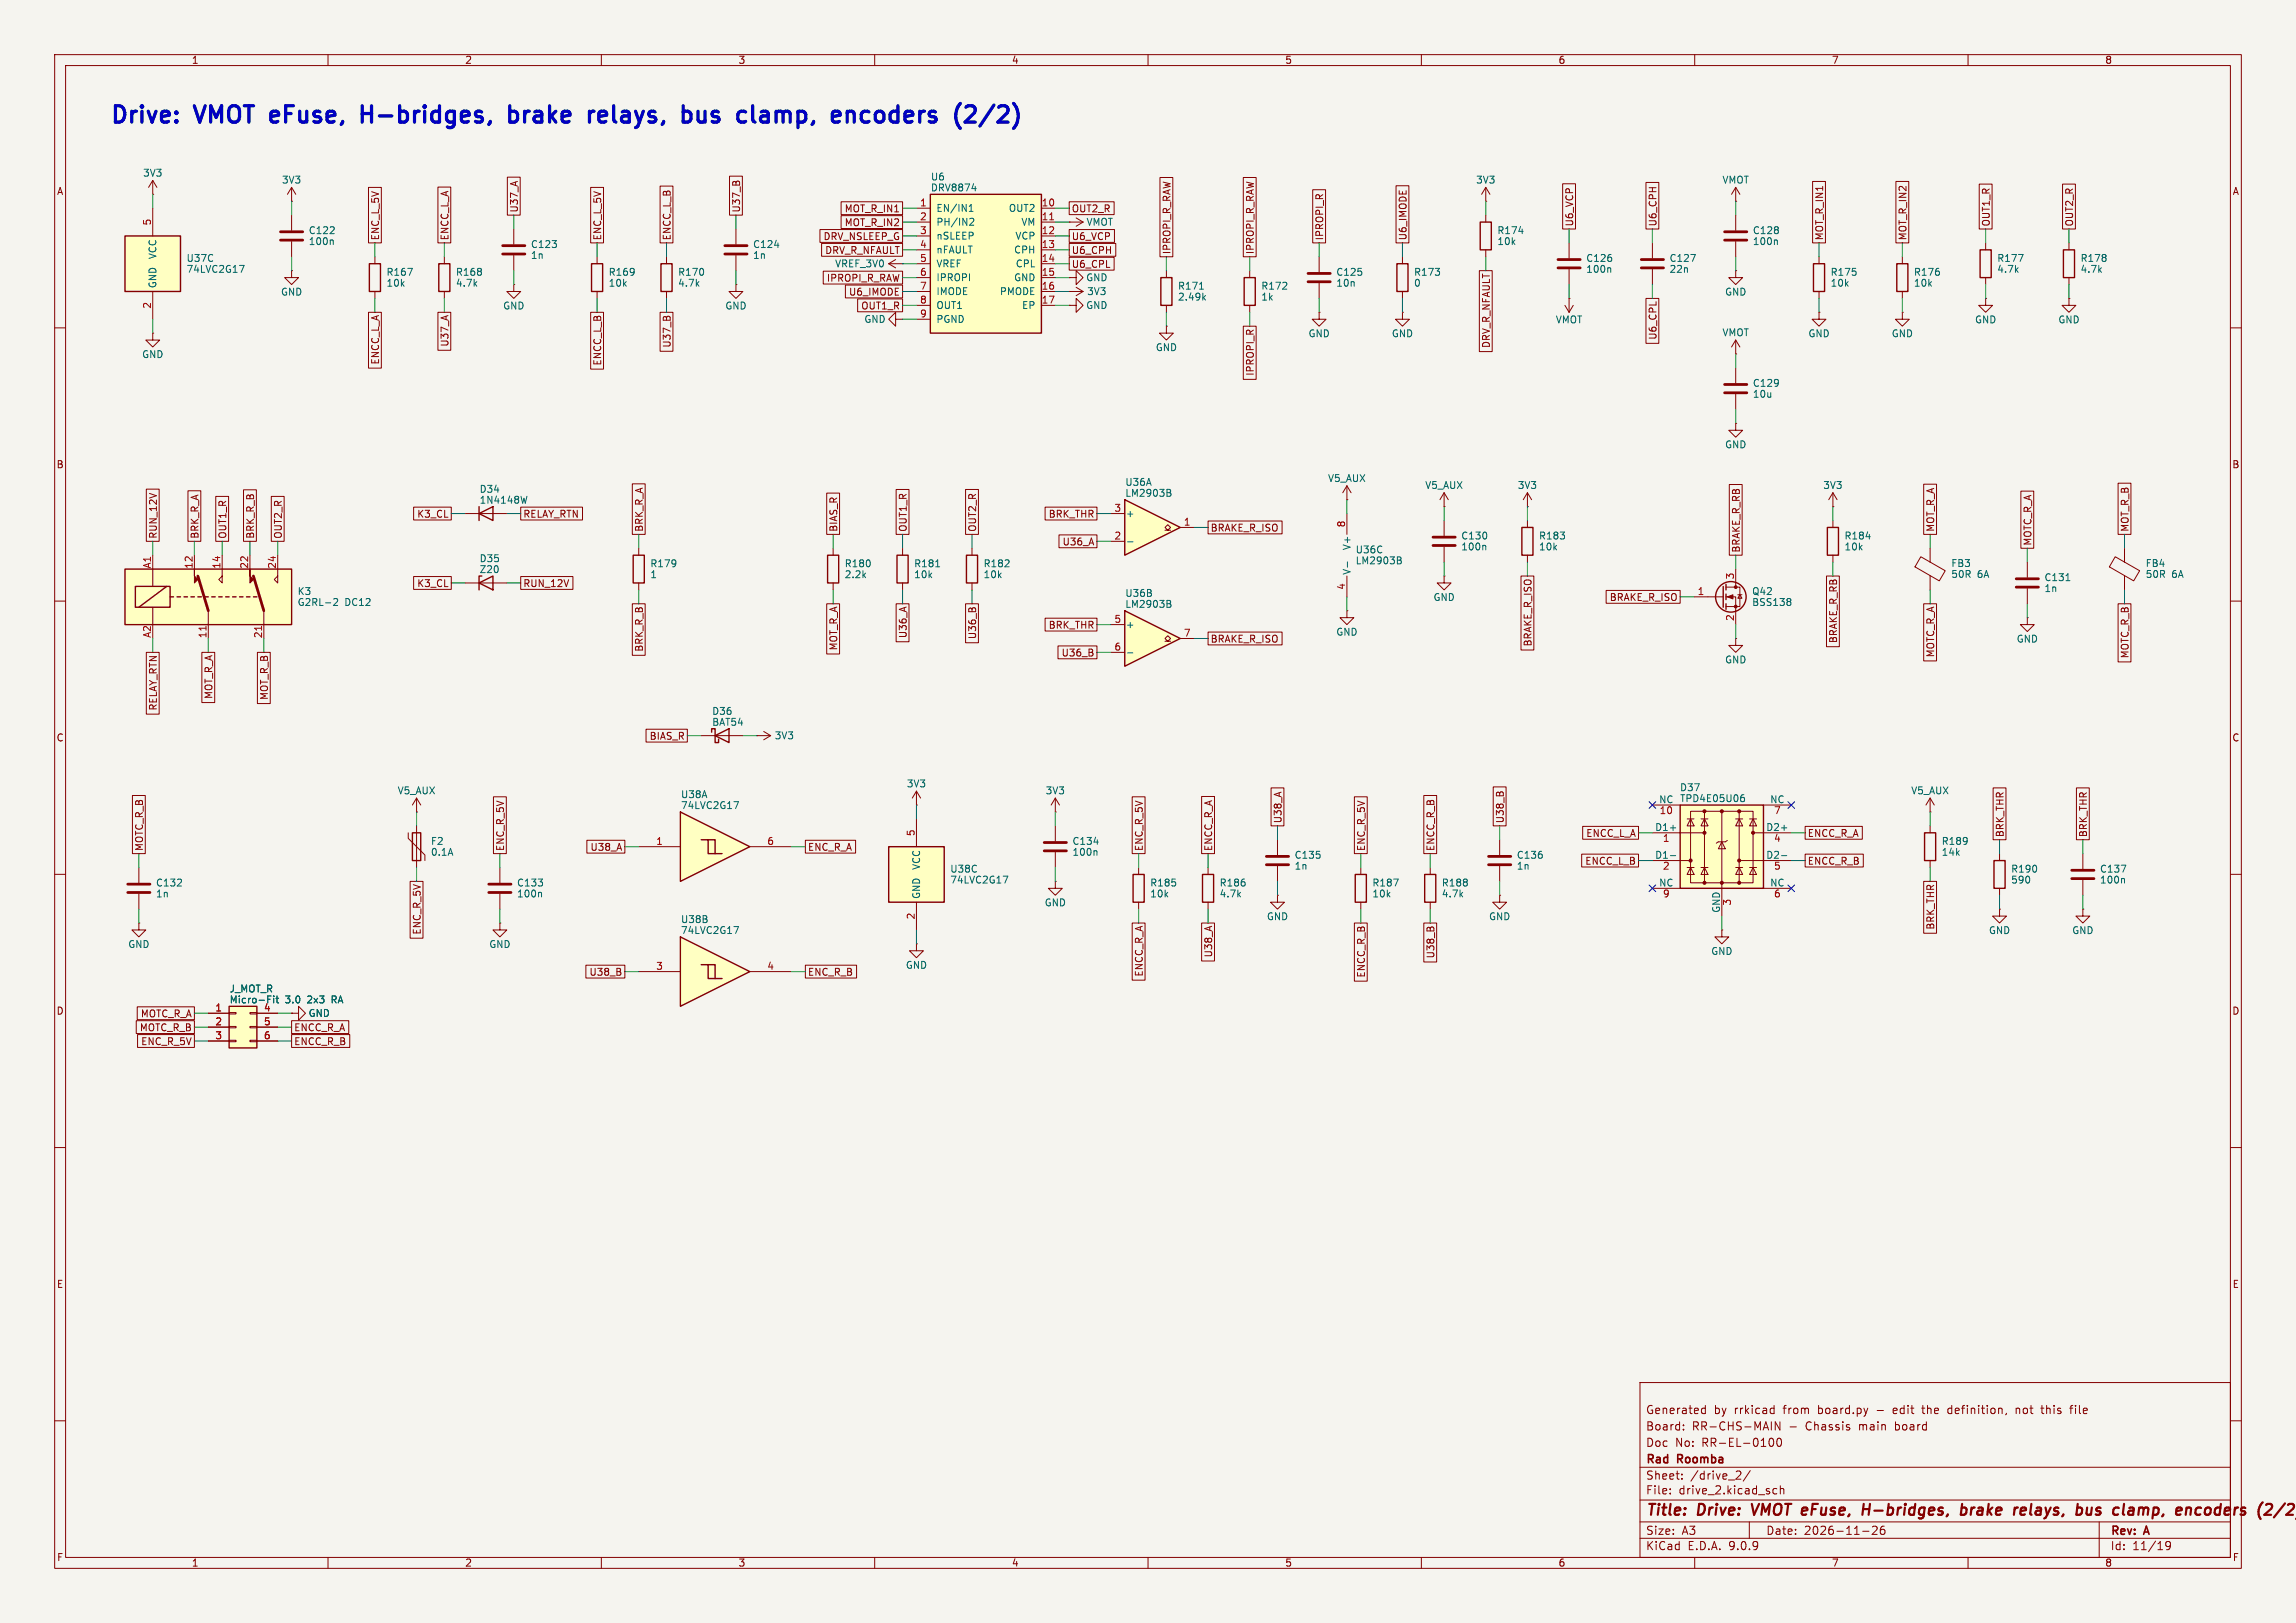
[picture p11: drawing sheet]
<svg xmlns="http://www.w3.org/2000/svg" width="420mm" height="297mm" viewBox="0 0 420 297" stroke-linecap="round" stroke-linejoin="round" font-family="sans-serif">
<defs><g id="words">
<g font-size="4.2" fill="#0000c2">
<text x="20" y="22.8">Drive:</text>
<text x="36.1" y="22.8">VMOT eFuse,</text>
<text x="68.7" y="22.8">H-bridges,</text>
<text x="96.9" y="22.8">brake</text>
<text x="112.7" y="22.8">relays,</text>
<text x="131.1" y="22.8">bus</text>
<text x="142.4" y="22.8">clamp,</text>
<text x="160.9" y="22.8">encoders</text>
<text x="184.5" y="22.8">(2/2)</text>
</g>
<g font-size="2.8" fill="#840000">
<text x="301" y="277.9">Title:</text>
<text x="310.6" y="277.9">Drive:</text>
<text x="321.4" y="277.9">VMOT eFuse,</text>
<text x="343.1" y="277.9">H-bridges,</text>
<text x="361.9" y="277.9">brake</text>
<text x="372.5" y="277.9">relays,</text>
<text x="384.7" y="277.9">bus</text>
<text x="392.2" y="277.9">clamp,</text>
<text x="404.6" y="277.9">encoders</text>
</g>
<g font-size="2.1" fill="#840000">
<text x="301" y="262">Board:</text>
<text x="301" y="259">Generated</text>
<text x="309.5" y="262">RR-CHS-MAIN</text>
<text x="313.5" y="259">by</text>
<text x="317.3" y="259">rrkicad</text>
<text x="326.4" y="259">from</text>
<text x="327.3" y="262">-</text>
<text x="330.5" y="262">Chassis</text>
<text x="332.8" y="259">board.py</text>
<text x="340.3" y="262">main</text>
<text x="346.9" y="259">edit</text>
<text x="347.1" y="262">board</text>
<text x="352.4" y="259">the</text>
<text x="357.2" y="259">definition,</text>
<text x="369.8" y="259">not</text>
<text x="374.6" y="259">this</text>
<text x="380.1" y="259">file</text>
<text x="301" y="268.2">Rad</text>
<text x="301" y="265">Doc</text>
<text x="306.4" y="265">No:</text>
<text x="306.9" y="268.2">Roomba</text>
<text x="311.4" y="265">RR-EL-0100</text>
<text x="301" y="273.7">File:</text>
<text x="301" y="271">Sheet:</text>
<text x="307.1" y="273.7">drive_2.kicad_sch</text>
<text x="309.2" y="271">/drive_2/</text>
<text x="301" y="281.1">Size:</text>
<text x="307.6" y="281.1">A3</text>
<text x="323" y="281.1">Date:</text>
<text x="330" y="281.1">2026-11-26</text>
<text x="386" y="281.3">Rev:</text>
<text x="392.4" y="281.3">A</text>
<text x="301" y="283.9">KiCad</text>
<text x="308.7" y="283.9">E.D.A.</text>
<text x="316.3" y="283.9">9.0.9</text>
<text x="386" y="283.9">Id:</text>
<text x="390.1" y="283.9">11/19</text>
</g>
<g font-size="1.8" fill="#840000">
<text x="35" y="11.9">1</text>
<text x="85" y="11.9">2</text>
<text x="135" y="11.9">3</text>
<text x="185" y="11.9">4</text>
<text x="235" y="11.9">5</text>
<text x="285" y="11.9">6</text>
<text x="335" y="11.9">7</text>
<text x="385" y="11.9">8</text>
<text x="10.3" y="35.9">A</text>
<text x="408.3" y="35.9">A</text>
<text x="94.9" y="39" transform="rotate(-90 94.9 39)">U37_A</text>
<text x="135.6" y="39" transform="rotate(-90 135.6 39)">U37_B</text>
<text x="154.4" y="41.6">MOT_R_IN2</text>
<text x="154.4" y="39.1">MOT_R_IN1</text>
<text x="196" y="39.1">OUT2_R</text>
<text x="288" y="41.5" transform="rotate(-90 288 41.5)">U6_VCP</text>
<text x="303.2" y="41.5" transform="rotate(-90 303.2 41.5)">U6_CPH</text>
<text x="364.2" y="41.5" transform="rotate(-90 364.2 41.5)">OUT1_R</text>
<text x="379.4" y="41.5" transform="rotate(-90 379.4 41.5)">OUT2_R</text>
<text x="69.5" y="44.1" transform="rotate(-90 69.5 44.1)">ENC_L_5V</text>
<text x="82.2" y="44.1" transform="rotate(-90 82.2 44.1)">ENCC_L_A</text>
<text x="110.2" y="44.1" transform="rotate(-90 110.2 44.1)">ENC_L_5V</text>
<text x="122.9" y="44.1" transform="rotate(-90 122.9 44.1)">ENCC_L_B</text>
<text x="150.5" y="44.1">DRV_NSLEEP_G</text>
<text x="150.8" y="46.7">DRV_R_NFAULT</text>
<text x="196" y="44.1">U6_VCP</text>
<text x="196" y="46.7">U6_CPH</text>
<text x="214.3" y="46.6" transform="rotate(-90 214.3 46.6)">IPROPI_R_RAW</text>
<text x="229.6" y="46.6" transform="rotate(-90 229.6 46.6)">IPROPI_R_RAW</text>
<text x="242.3" y="44.1" transform="rotate(-90 242.3 44.1)">IPROPI_R</text>
<text x="257.5" y="44.1" transform="rotate(-90 257.5 44.1)">U6_IMODE</text>
<text x="333.7" y="44.1" transform="rotate(-90 333.7 44.1)">MOT_R_IN1</text>
<text x="348.9" y="44.1" transform="rotate(-90 348.9 44.1)">MOT_R_IN2</text>
<text x="151.2" y="51.8">IPROPI_R_RAW</text>
<text x="196" y="49.2">U6_CPL</text>
<text x="155.2" y="54.3">U6_IMODE</text>
<text x="157.4" y="56.8">OUT1_R</text>
<text x="82.2" y="63.5" transform="rotate(-90 82.2 63.5)">U37_A</text>
<text x="122.9" y="63.7" transform="rotate(-90 122.9 63.7)">U37_B</text>
<text x="272.7" y="63.8" transform="rotate(-90 272.7 63.8)">DRV_R_NFAULT</text>
<text x="303.2" y="62.3" transform="rotate(-90 303.2 62.3)">U6_CPL</text>
<text x="69.5" y="66.8" transform="rotate(-90 69.5 66.8)">ENCC_L_A</text>
<text x="110.2" y="67" transform="rotate(-90 110.2 67)">ENCC_L_B</text>
<text x="229.6" y="68.9" transform="rotate(-90 229.6 68.9)">IPROPI_R</text>
<text x="10.3" y="85.9">B</text>
<text x="408.2" y="85.9">B</text>
<text x="76.2" y="94.9">K3_CL</text>
<text x="95.6" y="94.9">RELAY_RTN</text>
<text x="191.7" y="94.9">BRK_THR</text>
<text x="28.9" y="98.7" transform="rotate(-90 28.9 98.7)">RUN_12V</text>
<text x="36.5" y="98.7" transform="rotate(-90 36.5 98.7)">BRK_R_A</text>
<text x="41.6" y="98.7" transform="rotate(-90 41.6 98.7)">OUT1_R</text>
<text x="46.7" y="98.7" transform="rotate(-90 46.7 98.7)">BRK_R_B</text>
<text x="51.8" y="98.7" transform="rotate(-90 51.8 98.7)">OUT2_R</text>
<text x="117.8" y="97.4" transform="rotate(-90 117.8 97.4)">BRK_R_A</text>
<text x="153.4" y="97.4" transform="rotate(-90 153.4 97.4)">BIAS_R</text>
<text x="166.1" y="97.4" transform="rotate(-90 166.1 97.4)">OUT1_R</text>
<text x="178.8" y="97.4" transform="rotate(-90 178.8 97.4)">OUT2_R</text>
<text x="194.3" y="100">U36_A</text>
<text x="221.4" y="97.5">BRAKE_R_ISO</text>
<text x="318.5" y="101.2" transform="rotate(-90 318.5 101.2)">BRAKE_R_RB</text>
<text x="354" y="97.4" transform="rotate(-90 354 97.4)">MOT_R_A</text>
<text x="371.8" y="99.9" transform="rotate(-90 371.8 99.9)">MOTC_R_A</text>
<text x="389.6" y="97.4" transform="rotate(-90 389.6 97.4)">MOT_R_B</text>
<text x="76.2" y="107.6">K3_CL</text>
<text x="95.6" y="107.6">RUN_12V</text>
<text x="294.4" y="110.2">BRAKE_R_ISO</text>
<text x="117.8" y="119.4" transform="rotate(-90 117.8 119.4)">BRK_R_B</text>
<text x="153.4" y="119.1" transform="rotate(-90 153.4 119.1)">MOT_R_A</text>
<text x="166.1" y="116.9" transform="rotate(-90 166.1 116.9)">U36_A</text>
<text x="178.8" y="117.1" transform="rotate(-90 178.8 117.1)">U36_B</text>
<text x="191.7" y="115.3">BRK_THR</text>
<text x="221.4" y="117.8">BRAKE_R_ISO</text>
<text x="280.4" y="118.4" transform="rotate(-90 280.4 118.4)">BRAKE_R_ISO</text>
<text x="336.2" y="117.8" transform="rotate(-90 336.2 117.8)">BRAKE_R_RB</text>
<text x="194.1" y="120.3">U36_B</text>
<text x="354" y="120.4" transform="rotate(-90 354 120.4)">MOTC_R_A</text>
<text x="389.6" y="120.6" transform="rotate(-90 389.6 120.6)">MOTC_R_B</text>
<text x="28.9" y="130.1" transform="rotate(-90 28.9 130.1)">RELAY_RTN</text>
<text x="39.1" y="128" transform="rotate(-90 39.1 128)">MOT_R_A</text>
<text x="49.2" y="128.2" transform="rotate(-90 49.2 128.2)">MOT_R_B</text>
<text x="10.3" y="135.9">C</text>
<text x="118.7" y="135.6">BIAS_R</text>
<text x="408.2" y="135.9">C</text>
<text x="26.4" y="155.8" transform="rotate(-90 26.4 155.8)">MOTC_R_B</text>
<text x="92.4" y="155.8" transform="rotate(-90 92.4 155.8)">ENC_R_5V</text>
<text x="107.9" y="155.9">U38_A</text>
<text x="147.7" y="155.9">ENC_R_A</text>
<text x="209.2" y="155.8" transform="rotate(-90 209.2 155.8)">ENC_R_5V</text>
<text x="221.9" y="155.8" transform="rotate(-90 221.9 155.8)">ENCC_R_A</text>
<text x="234.6" y="150.7" transform="rotate(-90 234.6 150.7)">U38_A</text>
<text x="249.9" y="155.8" transform="rotate(-90 249.9 155.8)">ENC_R_5V</text>
<text x="262.6" y="155.8" transform="rotate(-90 262.6 155.8)">ENCC_R_B</text>
<text x="275.3" y="150.7" transform="rotate(-90 275.3 150.7)">U38_B</text>
<text x="290.1" y="153.4">ENCC_L_A</text>
<text x="330.6" y="153.4">ENCC_R_A</text>
<text x="366.7" y="153.3" transform="rotate(-90 366.7 153.3)">BRK_THR</text>
<text x="382" y="153.3" transform="rotate(-90 382 153.3)">BRK_THR</text>
<text x="289.9" y="158.4">ENCC_L_B</text>
<text x="330.6" y="158.4">ENCC_R_B</text>
<text x="77.2" y="171.1" transform="rotate(-90 77.2 171.1)">ENC_R_5V</text>
<text x="354" y="170.2" transform="rotate(-90 354 170.2)">BRK_THR</text>
<text x="107.7" y="178.8">U38_B</text>
<text x="147.7" y="178.8">ENC_R_B</text>
<text x="209.2" y="178.8" transform="rotate(-90 209.2 178.8)">ENCC_R_A</text>
<text x="221.9" y="175.3" transform="rotate(-90 221.9 175.3)">U38_A</text>
<text x="249.9" y="179" transform="rotate(-90 249.9 179)">ENCC_R_B</text>
<text x="262.6" y="175.5" transform="rotate(-90 262.6 175.5)">U38_B</text>
<text x="10.3" y="185.9">D</text>
<text x="408.2" y="185.9">D</text>
<text x="25.5" y="188.9">MOTC_R_B</text>
<text x="25.7" y="186.4">MOTC_R_A</text>
<text x="25.7" y="191.5">ENC_R_5V</text>
<text x="53.7" y="188.9">ENCC_R_A</text>
<text x="53.7" y="191.5">ENCC_R_B</text>
<text x="10.3" y="235.9">E</text>
<text x="408.3" y="235.9">E</text>
<text x="10.3" y="285.9">F</text>
<text x="35" y="286.9">1</text>
<text x="85" y="286.9">2</text>
<text x="135" y="286.9">3</text>
<text x="185" y="286.9">4</text>
<text x="235" y="286.9">5</text>
<text x="285" y="286.9">6</text>
<text x="335" y="286.9">7</text>
<text x="385" y="286.9">8</text>
<text x="408.3" y="285.9">F</text>
</g>
<g font-size="1.8" fill="#006464">
<text x="26.1" y="32.5">3V3</text>
<text x="51.5" y="33.8">3V3</text>
<text x="170.2" y="33.2">U6</text>
<text x="170.2" y="35.2">DRV8874</text>
<text x="269.9" y="33.8">3V3</text>
<text x="315" y="33.8">VMOT</text>
<text x="171.2" y="39">EN/IN1</text>
<text x="171.2" y="41.5">PH/IN2</text>
<text x="184.4" y="39">OUT2</text>
<text x="186.7" y="41.5">VM</text>
<text x="198.7" y="41.5">VMOT</text>
<text x="28.8" y="47.5" transform="rotate(-90 28.8 47.5)">VCC</text>
<text x="56.4" y="43">C122</text>
<text x="56.4" y="45">100n</text>
<text x="97" y="45.6">C123</text>
<text x="97" y="47.6">1n</text>
<text x="137.7" y="45.6">C124</text>
<text x="137.7" y="47.6">1n</text>
<text x="171.2" y="44">nSLEEP</text>
<text x="171.2" y="46.6">nFAULT</text>
<text x="185.4" y="46.6">CPH</text>
<text x="185.7" y="44">VCP</text>
<text x="273.8" y="43">R174</text>
<text x="273.8" y="45">10k</text>
<text x="320.5" y="43">C128</text>
<text x="320.5" y="45">100n</text>
<text x="28.8" y="52.8" transform="rotate(-90 28.8 52.8)">GND</text>
<text x="34" y="48.1">U37C</text>
<text x="34" y="50.1">74LVC2G17</text>
<text x="70.6" y="50.7">R167</text>
<text x="70.6" y="52.7">10k</text>
<text x="83.3" y="50.7">R168</text>
<text x="83.3" y="52.7">4.7k</text>
<text x="111.2" y="50.7">R169</text>
<text x="111.2" y="52.7">10k</text>
<text x="123.9" y="50.7">R170</text>
<text x="123.9" y="52.7">4.7k</text>
<text x="152.7" y="49.1">VREF_3V0</text>
<text x="171.2" y="49.1">VREF</text>
<text x="171.2" y="51.7">IPROPI</text>
<text x="185.4" y="51.7">GND</text>
<text x="185.7" y="49.1">CPL</text>
<text x="198.6" y="51.7">GND</text>
<text x="215.4" y="53.2">R171</text>
<text x="230.6" y="53.2">R172</text>
<text x="244.3" y="50.7">C125</text>
<text x="244.3" y="52.7">10n</text>
<text x="258.6" y="50.7">R173</text>
<text x="258.6" y="52.7">0</text>
<text x="290.1" y="48.1">C126</text>
<text x="290.1" y="50.1">100n</text>
<text x="305.3" y="48.1">C127</text>
<text x="305.3" y="50.1">22n</text>
<text x="334.8" y="50.7">R175</text>
<text x="334.8" y="52.7">10k</text>
<text x="350" y="50.7">R176</text>
<text x="350" y="52.7">10k</text>
<text x="365.2" y="48.1">R177</text>
<text x="365.2" y="50.1">4.7k</text>
<text x="380.5" y="48.1">R178</text>
<text x="380.5" y="50.1">4.7k</text>
<text x="51.3" y="54.3">GND</text>
<text x="91.9" y="56.8">GND</text>
<text x="132.6" y="56.8">GND</text>
<text x="158" y="59.3">GND</text>
<text x="171.2" y="54.2">IMODE</text>
<text x="171.2" y="56.7">OUT1</text>
<text x="171.2" y="59.3">PGND</text>
<text x="182.8" y="54.2">PMODE</text>
<text x="186.9" y="56.7">EP</text>
<text x="198.6" y="56.7">GND</text>
<text x="198.8" y="54.2">3V3</text>
<text x="215.4" y="55.2">2.49k</text>
<text x="230.6" y="55.2">1k</text>
<text x="284.5" y="59.4">VMOT</text>
<text x="315.5" y="54.3">GND</text>
<text x="361.2" y="59.4">GND</text>
<text x="376.4" y="59.4">GND</text>
<text x="25.9" y="65.7">GND</text>
<text x="211.3" y="64.5">GND</text>
<text x="239.3" y="61.9">GND</text>
<text x="254.5" y="61.9">GND</text>
<text x="315" y="61.7">VMOT</text>
<text x="330.7" y="61.9">GND</text>
<text x="345.9" y="61.9">GND</text>
<text x="320.5" y="71">C129</text>
<text x="320.5" y="73">10u</text>
<text x="315.5" y="82.2">GND</text>
<text x="205.7" y="89.1">U36A</text>
<text x="242.8" y="88.4">V5_AUX</text>
<text x="260.6" y="89.7">V5_AUX</text>
<text x="277.5" y="89.7">3V3</text>
<text x="333.4" y="89.7">3V3</text>
<text x="87.6" y="90.4">D34</text>
<text x="87.6" y="92.4">1N4148W</text>
<text x="205.7" y="91.1">LM2903B</text>
<text x="205.9" y="94.8">+</text>
<text x="247.2" y="100.8" transform="rotate(-90 247.2 100.8)">V+</text>
<text x="247.9" y="101.5">U36C</text>
<text x="267.2" y="98.9">C130</text>
<text x="267.2" y="100.9">100n</text>
<text x="281.4" y="98.9">R183</text>
<text x="281.4" y="100.9">10k</text>
<text x="337.3" y="98.9">R184</text>
<text x="337.3" y="100.9">10k</text>
<text x="87.6" y="105.1">Z20</text>
<text x="87.6" y="103.1">D35</text>
<text x="118.9" y="104">R179</text>
<text x="118.9" y="106">1</text>
<text x="154.4" y="104">R180</text>
<text x="154.4" y="106">2.2k</text>
<text x="167.1" y="104">R181</text>
<text x="167.1" y="106">10k</text>
<text x="179.8" y="104">R182</text>
<text x="179.8" y="106">10k</text>
<text x="247.2" y="105.3" transform="rotate(-90 247.2 105.3)">V-</text>
<text x="247.9" y="103.5">LM2903B</text>
<text x="356.8" y="104">FB3</text>
<text x="356.8" y="106">50R</text>
<text x="361.7" y="106">6A</text>
<text x="373.9" y="106.5">C131</text>
<text x="392.4" y="104">FB4</text>
<text x="392.4" y="106">50R</text>
<text x="397.3" y="106">6A</text>
<text x="54.3" y="109.1">K3</text>
<text x="54.3" y="111.1">G2RL-2</text>
<text x="63.1" y="111.1">DC12</text>
<text x="205.7" y="109.4">U36B</text>
<text x="205.7" y="111.4">LM2903B</text>
<text x="262.1" y="110.2">GND</text>
<text x="320.4" y="109.1">Q42</text>
<text x="320.4" y="111.1">BSS138</text>
<text x="373.9" y="108.5">1n</text>
<text x="205.9" y="115.2">+</text>
<text x="244.3" y="116.5">GND</text>
<text x="368.8" y="117.8">GND</text>
<text x="315.5" y="121.6">GND</text>
<text x="130.2" y="131">D36</text>
<text x="130.2" y="133">BAT54</text>
<text x="141.6" y="135.5">3V3</text>
<text x="72.7" y="145.6">V5_AUX</text>
<text x="124.5" y="146.3">U38A</text>
<text x="124.5" y="148.3">74LVC2G17</text>
<text x="165.8" y="144.3">3V3</text>
<text x="191.2" y="145.6">3V3</text>
<text x="303.4" y="147.1">NC</text>
<text x="307.2" y="145">D37</text>
<text x="307.2" y="147">TPD4E05U06</text>
<text x="323.7" y="147.1">NC</text>
<text x="349.5" y="145.6">V5_AUX</text>
<text x="78.7" y="154.8">F2</text>
<text x="196.1" y="154.8">C134</text>
<text x="302.7" y="152.1">D1+</text>
<text x="323" y="152.1">D2+</text>
<text x="355.1" y="154.8">R189</text>
<text x="78.7" y="156.8">0.1A</text>
<text x="168.5" y="159.3" transform="rotate(-90 168.5 159.3)">VCC</text>
<text x="173.7" y="159.9">U38C</text>
<text x="173.7" y="161.9">74LVC2G17</text>
<text x="196.1" y="156.8">100n</text>
<text x="236.7" y="157.3">C135</text>
<text x="236.7" y="159.3">1n</text>
<text x="277.4" y="157.3">C136</text>
<text x="277.4" y="159.3">1n</text>
<text x="302.7" y="157.2">D1-</text>
<text x="323" y="157.2">D2-</text>
<text x="355.1" y="156.8">14k</text>
<text x="367.8" y="159.9">R190</text>
<text x="367.8" y="161.9">590</text>
<text x="384" y="159.9">C137</text>
<text x="384" y="161.9">100n</text>
<text x="28.4" y="162.4">C132</text>
<text x="28.4" y="164.4">1n</text>
<text x="94.5" y="162.4">C133</text>
<text x="94.5" y="164.4">100n</text>
<text x="168.5" y="164.6" transform="rotate(-90 168.5 164.6)">GND</text>
<text x="191" y="166.1">GND</text>
<text x="210.3" y="162.4">R185</text>
<text x="210.3" y="164.4">10k</text>
<text x="223" y="162.4">R186</text>
<text x="223" y="164.4">4.7k</text>
<text x="250.9" y="162.4">R187</text>
<text x="250.9" y="164.4">10k</text>
<text x="263.6" y="162.4">R188</text>
<text x="263.6" y="164.4">4.7k</text>
<text x="303.4" y="162.3">NC</text>
<text x="314.7" y="167.1" transform="rotate(-90 314.7 167.1)">GND</text>
<text x="323.7" y="162.3">NC</text>
<text x="23.4" y="173.7">GND</text>
<text x="89.4" y="173.7">GND</text>
<text x="124.5" y="169.1">U38B</text>
<text x="124.5" y="171.1">74LVC2G17</text>
<text x="231.6" y="168.6">GND</text>
<text x="272.3" y="168.6">GND</text>
<text x="363.7" y="171.1">GND</text>
<text x="379" y="171.1">GND</text>
<text x="165.6" y="177.5">GND</text>
<text x="312.9" y="174.9">GND</text>
<text x="41.9" y="181.8">J_MOT_R</text>
<text x="41.9" y="183.8">Micro-Fit</text>
<text x="52.2" y="183.8">3.0</text>
<text x="56.4" y="183.8">2x3</text>
<text x="61" y="183.8">RA</text>
<text x="56.4" y="186.3">GND</text>
</g>
<g font-size="1.8" fill="#a90000">
<text x="27.7" y="41.3" transform="rotate(-90 27.7 41.3)">5</text>
<text x="168.2" y="37.8">1</text>
<text x="168.2" y="40.4">2</text>
<text x="190.5" y="37.8">10</text>
<text x="190.5" y="40.4">11</text>
<text x="168.2" y="42.9">3</text>
<text x="168.2" y="45.5">4</text>
<text x="190.5" y="42.9">12</text>
<text x="190.5" y="45.5">13</text>
<text x="168.2" y="48">5</text>
<text x="168.2" y="50.5">6</text>
<text x="168.2" y="53.1">7</text>
<text x="190.5" y="48">14</text>
<text x="190.5" y="50.5">15</text>
<text x="190.5" y="53.1">16</text>
<text x="27.7" y="56.6" transform="rotate(-90 27.7 56.6)">2</text>
<text x="168.2" y="55.6">8</text>
<text x="168.2" y="58.2">9</text>
<text x="190.5" y="55.6">17</text>
<text x="203.8" y="93.7">3</text>
<text x="203.8" y="98.8">2</text>
<text x="216.5" y="96.3">1</text>
<text x="246.1" y="96.6" transform="rotate(-90 246.1 96.6)">8</text>
<text x="27.7" y="104.1" transform="rotate(-90 27.7 104.1)">A1</text>
<text x="35.3" y="104.2" transform="rotate(-90 35.3 104.2)">12</text>
<text x="40.4" y="104.2" transform="rotate(-90 40.4 104.2)">14</text>
<text x="45.5" y="104.2" transform="rotate(-90 45.5 104.2)">22</text>
<text x="50.5" y="104.2" transform="rotate(-90 50.5 104.2)">24</text>
<text x="317.2" y="106.1" transform="rotate(-90 317.2 106.1)">3</text>
<text x="246.1" y="108" transform="rotate(-90 246.1 108)">4</text>
<text x="310.4" y="109">1</text>
<text x="317.2" y="113.7" transform="rotate(-90 317.2 113.7)">2</text>
<text x="27.7" y="116.8" transform="rotate(-90 27.7 116.8)">A2</text>
<text x="37.8" y="116.9" transform="rotate(-90 37.8 116.9)">11</text>
<text x="48" y="116.9" transform="rotate(-90 48 116.9)">21</text>
<text x="203.8" y="114">5</text>
<text x="203.8" y="119.1">6</text>
<text x="216.5" y="116.6">7</text>
<text x="303.5" y="149.3">10</text>
<text x="324.4" y="149.3">7</text>
<text x="119.9" y="154.7">1</text>
<text x="140.3" y="154.7">6</text>
<text x="167.4" y="153.1" transform="rotate(-90 167.4 153.1)">5</text>
<text x="304.1" y="154.4">1</text>
<text x="324.4" y="154.4">4</text>
<text x="304.1" y="159.5">2</text>
<text x="324.4" y="159.5">5</text>
<text x="304.1" y="164.5">9</text>
<text x="316.9" y="165.8" transform="rotate(-90 316.9 165.8)">3</text>
<text x="324.4" y="164.5">6</text>
<text x="167.4" y="168.3" transform="rotate(-90 167.4 168.3)">2</text>
<text x="119.9" y="177.5">3</text>
<text x="140.3" y="177.5">4</text>
<text x="39.3" y="185.2">1</text>
<text x="48.2" y="185.2">4</text>
<text x="39.3" y="187.7">2</text>
<text x="39.3" y="190.2">3</text>
<text x="48.2" y="187.7">5</text>
<text x="48.2" y="190.2">6</text>
</g>
</g></defs>
<path d="M0 0h420v297h-420z" fill="#f5f4ef" stroke="#f5f4ef" stroke-width=".18"/>
<g fill="none" stroke="#840000" stroke-width=".18">
<path d="M10 10h400v277h-400zM12 12h396v273h-396zM60 10v2M110 10v2M160 10v2M210 10v2M260 10v2M310 10v2M360 10v2M27.9 35.6h.1M27.9 33l-.7 1.3M27.9 33l.8 1.3"/>
<path d="M27.9 33v2.6M53.3 39.4v2.8M53.3 49.5v1.3h1.3l-1.3 1.3-1.2-1.3h1.2M53.3 49.5h.1M53.3 44.2v2.8M317.5 49.5v1.3h1.3l-1.3 1.3-1.3-1.3h1.3M317.5 49.5h.1M10 60h2M27.9 61v1.2h1.3l-1.3 1.3-1.2-1.3h1.2M27.9 61h.1M317.5 64.8h.1M317.5 62.2v2.6"/>
<path d="M317.5 67.3v2.8M317.5 72.1v2.8M317.5 62.2l-.8 1.3M317.5 62.2l.8 1.3M408 60h2M10 110h2M309.9 109.2h5.3M315.7 107.4h2.6v3.6h-2.6M315.7 109.2h1.8v5.1M317.5 104.1v3.3M317.9 108.8h.7M318.3 108.8l.3 .7h-.7z"/>
<path d="M408 110h2M10 160h2M408 160h2M10 210h2M408 210h2M300 253h108v32h-108zM311.4 258.6h.5M311.4 257.8h.5M311.9 257.2v1.5M324.1 257.7l.4 .1M324.5 258.6l-.4 .1M324.5 257.2v1.5"/>
<path d="M343.4 258.1h1.1M351.5 257.7h.6M356.6 257.7l-.3 .3v.4l.3 .3M367 258.6l-.1 .3M368.8 257.7v1M369.2 257.7l-.4 .1M373.3 257.7h.6M373.5 257.2v1.3l.4 .2M378.6 257.7h.6M379.2 257.2l-.4 .2v1.3M10 260h2M300 278.5h108"/>
<path d="M300 274.5h108M300 268.5h108M305.5 273.2v.2M305.5 272.5v.1M307.7 270.5v.2M307.7 269.8v.1M307.9 261.5v.2M307.9 260.8v.1M317.8 269.2l.5 .1 .1 .3-.9 1.1h.9M320 278.5v3M320.2 269.1l-1.3 1.9M323.6 263.8l.1-.5 .2-.1a.8 .8 0 0 1 .6 .7 .8 .8 0 0 1-.6 .8l-.2-.2-.1-.4"/>
<path d="M324.4 273.2l.2 .2 .4-.1M325 272.5l-.4-.1-.2 .1M325.2 263.3l.2-.1a.8 .8 0 0 1 .5 .7 .8 .8 0 0 1-.5 .8l-.2-.2-.2-.4zM325.6 260.2v1.5l-.9-1.5v1.5M325.7 272.5l.2-.1 .3 .1 .1 .9M325.7 271.9v1.5M343.3 279.4v.5l-.9 .9h1M344.2 279.4a1.17 1.17 0 0 0-.1 1.3h.6l.1-.6-.3-.2h-.4l-.2 .2M384 278.5v6.5M408 260h2M60 285v2M110 285v2"/>
<path d="M160 285v2M210 285v2M260 285v2M300 281.5h108M310 285v2M340.7 280.2h1.2M360 285v2M397 282.7l-.3 .3h-.3l-.2-.3 .1-.5 .4-.1 .2 .1a.99 .99 0 0 1-.3 1.4h-.3"/>
</g>
<g fill="none" stroke="#840000" stroke-width=".4">
<path d="M320.4 275.2l.5 2M340.8 276.2h1.1M342.1 275.2l-.3 2M358.8 276l.2-.1 .6 .1 .1 .3v.5a.66 .66 0 0 1-1 .3M358.9 275.2l-.2 2M360.6 275.9l-.1 1.3M361.2 275.9l-.4 .1-.2 .3M370.4 275.9l.1 .1 .1 .3-1 .2M371.6 275.2l-.2 1.7 .2 .3M382.5 277l-.6 .2M382.6 275.9l-.1 1.3M383.3 277.1l.6 .1"/>
<path d="M384.1 275.9l-.5 .1-.1 .3 .2 .2h.3M391.3 275.9l-.2 1.3M391.6 275.9l-.3 .2M401.9 276l.2-.1 .5 .1M402.5 277.1l-.6 .1M404.1 275.9a.62 .62 0 0 0-.7 .4v.7l.2 .2h.3M413.9 274.9l-.1 .1M418.5 275.4l.3-.2h.5a.45 .45 0 0 1 .3 .6l-.1 .3-1.3 1.1h1.2M420 277.9v.1"/>
</g>
<g fill="none" stroke="#840000" stroke-width=".25">
<path d="M315.2 107.3v3.8M315.7 106.9v1.1M315.7 108.7v1M315.7 110.5v1"/>
<circle cx="316.6" cy="109.2" r="2.79"/>
</g>
<g fill="#840000" stroke="#840000" stroke-width=".18">
<path d="M316 109.2l1-.4v.8z"/>
<circle cx="317.5" cy="107.4" r=".25"/>
<circle cx="317.5" cy="111" r=".25"/>
</g>
<path d="M60.8 43.9l.2 .2v.7M327.3 109.5l.3 .3-.3 .3 .3 .2v.3l-.3 .2" fill="none" stroke="#006464" stroke-width=".18"/>
<path d="M51.3 42.4h4.1M51.3 43.9h4.1M315.5 70.4h4M315.5 71.9h4" fill="none" stroke="#840000" stroke-width=".51"/>
<path d="M22.9 43.2h10.1v10.1h-10.1z" fill="#ffffc2"/>
<path d="M22.9 43.2h10.1v10.1h-10.1zM227.6 50.8h2v5.1h-2z" fill="none" stroke="#840000" stroke-width=".25"/>
<path d="M27.9 38.1v5.1M27.9 53.3v5.1M228.6 49.5v1.3M228.6 55.9v1.3M241.3 57.2v1.2h1.3l-1.3 1.3-1.3-1.3h1.3M241.3 57.2h.1" fill="none" stroke="#840000" stroke-width=".18"/>
<path d="M43.8 48.6h.9l-.6 1.2" fill="none" stroke="#006464" stroke-width=".18"/>
<path d="M170.2 35.6h20.3v25.4h-20.3z" fill="#ffffc2"/>
<path d="M170.2 35.6h20.3v25.4h-20.3zM67.6 48.3h2v5h-2zM108.2 48.3h2v5h-2zM212.3 50.8h2.1v5.1h-2.1zM255.5 48.3h2.1v5h-2.1zM270.8 40.6h2v5.1h-2z" fill="none" stroke="#840000" stroke-width=".25"/>
<g fill="none" stroke="#840000" stroke-width=".18">
<path d="M53.3 36.8h.1M53.3 34.3l-.7 1.3M53.3 34.3l.8 1.3M53.3 34.3v2.5M167.6 38.1h2.6M190.5 38.1h2.5M196.8 39.9l1.3 .7M271.8 36.8h.1M271.8 34.3l-.8 1.3M271.8 34.3l.7 1.3M271.8 34.3v2.5M271.8 39.4v1.2"/>
<path d="M68.6 47v1.3M68.6 53.3v1.3M109.2 47v1.3M109.2 53.3v1.3M167.6 40.6h2.6M167.6 43.2h2.6M167.6 45.7h2.6M167.6 48.3h2.6M167.6 50.8h2.6M167.6 53.3h2.6M167.6 55.9h2.6M167.6 58.4h2.6"/>
<path d="M190.5 40.6h2.5M190.5 43.2h2.5M190.5 45.7h2.5M190.5 48.3h2.5M190.5 50.8h2.5M190.5 53.3h2.5M190.5 55.9h2.5M195.6 40.6h.1M195.6 55.9h1.2v-1.3l1.3 1.3-1.3 1.3v-1.3M195.6 55.9h.1M195.6 53.3h.1M195.6 50.8h1.2v-1.3l1.3 1.3-1.3 1.3v-1.3"/>
<path d="M195.6 50.8h.1M195.6 40.6h2.5M195.6 53.3h2.5M196.8 52.6l1.3 .7M198.1 40.6l-1.3 .8M198.1 53.3l-1.3 .8M213.4 59.7v1.3h1.2l-1.2 1.2-1.3-1.2h1.3M213.4 59.7h.1M213.4 49.5v1.3M213.4 55.9v1.3M256.5 57.2v1.2h1.3l-1.3 1.3-1.2-1.3h1.2M256.5 57.2h.1"/>
<path d="M256.5 47v1.3M256.5 53.3v1.3M271.8 45.7v1.3M317.5 116.8v1.3h1.3l-1.3 1.3-1.3-1.3h1.3M317.5 116.8h.1M315 170.2v1.3h1.2l-1.2 1.2-1.3-1.2h1.3M315 170.2h.1"/>
</g>
<path d="M177.3 38.7h.7M177.3 37.8l.3-.4v1.3M177.8 34.5h.8M74.6 49.1h.8l-.5 1.3M177.4 40.1l.5-.2 .2 .4-.8 .9h.8M219.4 52.9h.7M220.1 54.4l.4 .5M220.5 54.1l-.5 .5M277.8 42.3h.8" fill="none" stroke="#006464" stroke-width=".18"/>
<path d="M192 40.2h.7" fill="none" stroke="#a90000" stroke-width=".18"/>
<path d="M307.3 147.3h15.3v15.3h-15.3z" fill="#ffffc2"/>
<g fill="none" stroke="#840000" stroke-width=".18">
<path d="M81.3 47v1.3M81.3 53.3v1.3M94 52.1v1.2h1.2l-1.2 1.3-1.3-1.3h1.3M94 52.1h.1M94 41.9v2.8M94 46.7v2.8M286.3 55.9l.7 1.3M287 54.6h.1M287 54.6v2.6M287.8 55.9l-.8 1.3M302.3 152.4h9.5M302.3 157.5h6.9"/>
<path d="M302.3 147.3h5M308.6 149.9h1.3M308.6 158.8h1.3M309.2 148.5h11.5v13h-11.5zM309.2 149.9l.7 1.2h-1.3zM309.2 158.8l.7 1.2h-1.3zM311.1 149.9h1.3M311.1 158.8h1.3M311.8 149.9l.6 1.2h-1.3zM311.8 158.8l.6 1.2h-1.3zM311.8 148.5v13M315 154.1l.6 1.2h-1.3z"/>
<path d="M315 148.5v19.1M316 153.8l-.4 .3h-1.3l-.4 .2M317.5 149.9h1.3M317.5 158.8h1.3M318.1 149.9l.7 1.2h-1.3zM318.1 158.8l.7 1.2h-1.3zM318.1 148.5v13M318.1 157.5h9.6M320 149.9h1.3M320 158.8h1.3M320.7 149.9l.6 1.2h-1.3zM320.7 158.8l.6 1.2h-1.3z"/>
<path d="M320.7 152.4h7M322.6 147.3h5.1M302.3 162.6h5M322.6 162.6h5.1"/>
</g>
<path d="M80.3 48.3h2v5h-2zM307.3 147.3h15.3v15.3h-15.3z" fill="none" stroke="#840000" stroke-width=".25"/>
<g fill="#840000" stroke="#840000" stroke-width=".18">
<circle cx="309.2" cy="157.5" r=".28"/>
<circle cx="311.8" cy="148.5" r=".28"/>
<circle cx="311.8" cy="152.4" r=".28"/>
<circle cx="311.8" cy="161.5" r=".28"/>
<circle cx="315" cy="148.5" r=".28"/>
<circle cx="315" cy="161.5" r=".28"/>
<circle cx="318.1" cy="148.5" r=".28"/>
<circle cx="318.1" cy="157.5" r=".28"/>
<circle cx="318.1" cy="161.5" r=".28"/>
<circle cx="320.7" cy="152.4" r=".28"/>
</g>
<path d="M305.6 151.5h.9M305.6 156.6h.9M318.6 145.9h.3l.2 .3v.4l-.5 .1M319 145.4l-.4 .1M325.9 151.5h.9M325.9 156.6h.9" fill="none" stroke="#006464" stroke-width=".18"/>
<path d="M91.9 45h4.1M91.9 46.5h4.1" fill="none" stroke="#840000" stroke-width=".51"/>
<path d="M41.9 184.2h5.1v7.6h-5.1z" fill="#ffffc2"/>
<path d="M41.9 184.2h5.1v7.6h-5.1z" fill="none" stroke="#840000" stroke-width=".25"/>
<g fill="none" stroke="#840000" stroke-width=".18">
<path d="M38.1 185.4h3.8M38.1 188h3.8M38.1 190.5h3.8M41.9 185.3h1.3v.2h-1.3zM41.9 187.8h1.3v.3h-1.3zM41.9 190.4h1.3v.2h-1.3zM45.7 185.3h1.3v.2h-1.3zM45.7 187.8h1.3v.3h-1.3zM45.7 190.4h1.3v.2h-1.3zM47 185.4h3.8M47 188h3.8M47 190.5h3.8"/>
<path d="M53.3 185.4h1.3v-1.2l1.3 1.2-1.3 1.3v-1.3M53.3 185.4h.1"/>
</g>
<path d="M49 182.9h.4M50.1 182.7v.8M50.5 182.7h.5M50.7 182.3v1l.3 .2" fill="none" stroke="#006464" stroke-width=".18"/>
<g fill="#ffffc2">
<path d="M124.5 148.6l12.7 6.3-12.7 6.4z"/>
<path d="M128.3 153.7l3.8 2.5h-2.6v-2.5z"/>
<path d="M129.5 153.7h1.3v2.5z"/>
</g>
<path d="M124.5 148.6l12.7 6.3-12.7 6.4zM128.3 153.7h1.2v2.5h2.6M129.5 153.7h1.3v2.5" fill="none" stroke="#840000" stroke-width=".25"/>
<path d="M116.8 154.9h7.7M137.2 154.9h7.6" fill="none" stroke="#840000" stroke-width=".18"/>
<path d="M134.2 146.7h.9l-.6 1.3" fill="none" stroke="#006464" stroke-width=".18"/>
<g fill="#ffffc2">
<path d="M124.5 171.5l12.7 6.3-12.7 6.4z"/>
<path d="M128.3 176.5l3.8 2.6h-2.6v-2.6z"/>
<path d="M129.5 176.5h1.3v2.6z"/>
</g>
<path d="M124.5 171.5l12.7 6.3-12.7 6.4zM128.3 176.5h1.2v2.6h2.6M129.5 176.5h1.3v2.6" fill="none" stroke="#840000" stroke-width=".25"/>
<path d="M25.4 168.9v1.3h1.3l-1.3 1.3-1.3-1.3h1.3M25.4 168.9h.1M116.8 177.8h7.7M137.2 177.8h7.6" fill="none" stroke="#840000" stroke-width=".18"/>
<path d="M134.2 169.6h.9l-.6 1.2" fill="none" stroke="#006464" stroke-width=".18"/>
<path d="M162.6 154.9h10.1v10.2h-10.1z" fill="#ffffc2"/>
<path d="M331.7 48.3h2.1v5h-2.1zM87.6 94l2.6-1.3v2.6zM87.6 92.7v2.6M278.4 96.5h2v5.1h-2zM334.3 96.5h2v5.1h-2zM115.8 101.6h2.1v5.1h-2.1zM176.8 101.6h2v5.1h-2zM75.4 152.4h1.6v5.1h-1.6zM162.6 154.9h10.1v10.2h-10.1z" fill="none" stroke="#840000" stroke-width=".25"/>
<g fill="none" stroke="#840000" stroke-width=".18">
<path d="M317.5 36.8h.1M317.5 34.3l-.8 1.3M317.5 34.3l.8 1.3M317.5 34.3v2.5M317.5 39.4v2.8M241.3 47v2.8M241.3 51.8v2.8M287 44.5v2.7M287 49.3v2.8M302.3 44.5v2.7M302.3 49.3v2.8M317.5 44.2v2.8"/>
<path d="M332.7 57.2v1.2h1.3l-1.3 1.3-1.2-1.3h1.2M332.7 57.2h.1M332.7 47v1.3M332.7 53.3v1.3M317.5 77.5v1.2h1.3l-1.3 1.3-1.3-1.3h1.3M317.5 77.5h.1M85.1 94h7.6M279.4 92.7h.1M279.4 90.2v2.5M279.4 95.3v1.2M279.4 90.2l-.8 1.2M279.4 90.2l.8 1.2"/>
<path d="M335.3 92.7h.1M335.3 90.2l-.8 1.2M335.3 90.2l.7 1.2M335.3 90.2v2.5M335.3 95.3v1.2M116.8 100.3v1.3M116.8 106.7v1.3M177.8 100.3v1.3M177.8 106.7v1.3M279.4 101.6v1.3M335.3 101.6v1.3M25.4 158.8v2.7"/>
<path d="M74.7 152.4v1l3 3.1v1M76.2 148.6h.1M76.2 146.1l-.8 1.2M76.2 146.1l.8 1.2M76.2 146.1v2.5M76.2 151.1v7.7M91.4 158.8v2.7M167.6 147.3h.1M167.6 144.8v2.5M167.6 149.9v5M167.6 144.8l-.7 1.3M167.6 144.8l.8 1.3"/>
<path d="M193 148.6h.1M193 146.1l-.7 1.2M193 146.1l.8 1.2M193 146.1v2.5M193 151.1v2.8M193 156v2.8M25.4 163.6v2.8M91.4 168.9v1.3h1.3l-1.3 1.3-1.2-1.3h1.2M91.4 168.9h.1M91.4 163.6v2.8M167.6 172.7v1.3h1.3l-1.3 1.3-1.2-1.3h1.2M167.6 172.7h.1"/>
<path d="M167.6 165.1v5.1M193 161.3v1.3h1.3l-1.3 1.2-1.2-1.2h1.2M193 161.3h.1M274.3 163.8v1.3h1.3l-1.3 1.3-1.3-1.3h1.3M274.3 163.8h.1"/>
</g>
<path d="M294.5 49l.1 .2v.6M309.3 46.6h.8l-.5 1.2M324.9 43.9l.2 .2v.7M96.4 90.8l-.3 1.3M341.3 98.2h.8M200.1 154.1h.8M200.5 155.7l.2 .2v.6M98.9 163.3l.2 .2v.6M183.5 160.3h.9l-.6 1.3" fill="none" stroke="#006464" stroke-width=".18"/>
<g fill="none" stroke="#840000" stroke-width=".51">
<path d="M239.3 50h4M239.3 51.6h4M285 47.5h4.1M285 49h4.1M300.2 47.5h4.1M300.2 49h4.1M315.5 42.4h4M315.5 43.9h4M191 154.2h4.1M191 155.7h4.1M23.4 161.8h4M23.4 163.3h4"/>
<path d="M89.4 161.8h4.1M89.4 163.3h4.1"/>
</g>
<path d="M22.9 104.1h30.4v10.2h-30.4z" fill="#ffffc2"/>
<g fill="none" stroke="#840000" stroke-width=".25">
<path d="M377.4 45.7h2.1v5.1h-2.1zM22.9 104.1h30.4v10.2h-30.4zM24.8 107.3h6.3v3.8h-6.3zM30.5 107.3l-5.1 3.8M31.1 109.2h.6M32.4 109.2h.6M33.7 109.2h.6M34.9 109.2h.7M36.2 109.2h.6M37.5 109.2h.6M38.7 109.2h.7M40 109.2h.6"/>
<path d="M41.3 109.2h.6M42.5 109.2h.7M43.8 109.2h.6M45.1 109.2h.6M46.4 109.2h.6M87.6 106.7l2.6-1.3v2.6zM88.1 105.4h-.5v2.6M247.9 160h2v5.1h-2z"/>
</g>
<g fill="none" stroke="#840000" stroke-width=".18">
<path d="M378.5 44.5v1.2M378.5 50.8v1.3M27.9 101.6v5.7M27.9 111.1v3.2M35.6 101.6v2.5M38.1 111.8v5M40.6 101.6v5.1l-.6-.7 .6-.6M45.7 101.6v2.5M48.3 111.8v5M50.8 101.6v5.1l-.6-.7 .6-.6M85.1 106.7h7.6M264.2 105.4v1.3h1.2l-1.2 1.3-1.3-1.3h1.3"/>
<path d="M264.2 105.4h.1M351.4 101.9l4.4 2.5-1.1 1.9-4.4-2.6zM353.1 100.3v2.6M353.1 105.4v2.6M248.9 158.8v1.2M248.9 165.1v1.3"/>
</g>
<g fill="#840000" stroke="#840000" stroke-width=".18">
<path d="M35.6 104.1v1.3l.6 .6-.6 .7z"/>
<path d="M45.7 104.1v1.3l.7 .6-.7 .7z"/>
</g>
<path d="M36.2 105.4l1.9 6.4M46.4 105.4l1.9 6.4" fill="none" stroke="#840000" stroke-width=".51"/>
<path d="M37.7 114.6v.7M47.8 114.6v.7" fill="none" stroke="#a90000" stroke-width=".18"/>
<path d="M61 109.7l.5-.2 .3 .4-.8 .9h.8M254.9 160.9h.9l-.6 1.2" fill="none" stroke="#006464" stroke-width=".18"/>
<path d="M205.7 111.8l10.2 5-10.2 5.1z" fill="#ffffc2"/>
<path d="M362.2 45.7h2v5.1h-2zM205.7 111.8l10.2 5-10.2 5.1zM130.2 134v-.6h.6v2.5h.6v-.6M130.8 134.6l2.5-1.2v2.5zM207.3 160h2v5.1h-2z" fill="none" stroke="#840000" stroke-width=".25"/>
<g fill="none" stroke="#840000" stroke-width=".18">
<path d="M363.2 44.5v1.2M363.2 50.8v1.3M378.5 54.6v1.3h1.2l-1.2 1.3-1.3-1.3h1.3M378.5 54.6h.1M203.2 114.3h2.5M203.2 119.4h2.5M213.1 117.3h.5l-.5-.5 .5-.5 .5 .5-.5 .5h.5M215.9 116.8h2.5M128.3 134.6h7.6M138.4 134.6h.1M138.4 134.6h2.6M139.7 133.9l1.3 .7"/>
<path d="M141 134.6l-1.3 .8M208.3 158.8v1.2M274.3 153.7v2.8M274.3 158.5v2.8M208.3 165.1v1.3"/>
</g>
<path d="M369.2 46.6h.9l-.6 1.2M206.3 119.5h.9M213.5 109.9l.6 .1v.2l-.2 .3M213.5 110.5h.4M213.9 110.5l.3 .2-.1 .3-.6 .1" fill="none" stroke="#006464" stroke-width=".18"/>
<path d="M272.3 156.7h4.1M272.3 158.2h4.1" fill="none" stroke="#840000" stroke-width=".51"/>
<path d="M205.7 91.4l10.2 5.1-10.2 5.1z" fill="#ffffc2"/>
<path d="M120.9 48.3h2v5h-2zM347 48.3h2v5h-2zM205.7 91.4l10.2 5.1-10.2 5.1zM151.4 101.6h2v5.1h-2zM164.1 101.6h2v5.1h-2zM352 152.4h2.1v5.1h-2.1zM364.7 157.5h2.1v5.1h-2.1zM220 160h2v5.1h-2zM260.6 160h2v5.1h-2z" fill="none" stroke="#840000" stroke-width=".25"/>
<g fill="none" stroke="#840000" stroke-width=".18">
<path d="M67.4 34.3h2.4v10.2h-2.4zM80.1 34.2h2.4v10.3h-2.4zM92.8 32.4h2.4v7h-2.4zM108 34.3h2.4v10.2h-2.4zM120.7 34.1h2.4v10.4h-2.4zM133.4 32.2h2.4v7.2h-2.4zM153.9 39.5h11.2v2.3h-11.2zM153.9 36.9h11.2v2.4h-11.2zM195.6 36.9h8.2v2.4h-8.2zM212.2 32.5h2.3v14.5h-2.3zM227.4 32.5h2.4v14.5h-2.4zM240.1 34.7h2.4v9.8h-2.4z"/>
<path d="M255.4 34h2.3v10.5h-2.3zM285.8 33.6h2.4v8.3h-2.4zM301.1 33.4h2.3v8.5h-2.3zM331.6 33.2h2.3v11.3h-2.3zM346.8 33.2h2.4v11.3h-2.4zM362 33.7h2.4v8.2h-2.4zM377.3 33.7h2.3v8.2h-2.3zM67.4 57.2h2.4v10.2h-2.4zM80.1 57.2h2.4v6.9h-2.4zM108 57.2h2.4v10.3h-2.4zM120.7 57.2h2.4v7.1h-2.4zM121.9 47v1.3"/>
<path d="M121.9 53.3v1.3M134.6 52.1v1.2h1.3l-1.3 1.3-1.3-1.3h1.3M134.6 52.1h.1M134.6 41.9v2.8M134.6 46.7v2.8M150 42h15.1v2.4h-15.1zM150.3 44.5h14.8v2.4h-14.8zM150.6 49.6h14.5v2.4h-14.5zM154.6 52.2h10.5v2.3h-10.5zM156.9 54.7h8.2v2.4h-8.2zM162.6 48.3l1.2 .7M162.6 48.3h2.5"/>
<path d="M163.8 58.4v-1.2l-1.2 1.2 1.2 1.3v-1.3h1.3M163.8 47.5l-1.2 .8M165.1 48.3h.1M165.1 58.4h.1M195.6 47.1h8.2v2.3h-8.2zM195.6 42h8.3v2.4h-8.3zM195.6 44.5h8.5v2.4h-8.5zM227.4 59.7h2.4v9.7h-2.4zM270.6 49.5h2.4v14.8h-2.4zM301.1 54.6h2.3v8.2h-2.3zM348 57.2v1.2h1.2l-1.2 1.3-1.3-1.3h1.3M348 57.2h.1"/>
<path d="M348 47v1.3M348 53.3v1.3M363.2 54.6v1.3h1.3l-1.3 1.3-1.3-1.3h1.3M363.2 54.6h.1M26.8 89.5h2.3v9.6h-2.3zM34.4 89.8h2.3v9.3h-2.3zM39.5 90.8h2.3v8.3h-2.3zM44.5 89.6h2.4v9.5h-2.4zM49.6 90.8h2.4v8.3h-2.4zM75.7 92.8h6.8v2.4h-6.8zM95.2 92.8h11.4v2.4h-11.4zM115.7 88.5h2.3v9.3h-2.3z"/>
<path d="M151.2 90.2h2.4v7.6h-2.4zM163.9 89.6h2.4v8.2h-2.4zM176.6 89.6h2.4v8.2h-2.4zM191.2 92.8h9.5v2.4h-9.5zM193.7 97.9h7v2.3h-7zM203.2 94h2.5M203.2 99.1h2.5M213.1 97h.5l-.5-.5 .5-.5 .5 .5-.5 .5h.5M215.9 96.5h2.5M221 95.3h13.5v2.4h-13.5zM246.4 91.4h.1M246.4 88.9v2.5"/>
<path d="M246.4 94v3.8M246.4 88.9l-.8 1.3M246.4 88.9l.7 1.3M264.2 92.7h.1M264.2 90.2v2.5M264.2 95.3v2.7M264.2 90.2l-.8 1.2M264.2 90.2l.7 1.2M316.3 88.7h2.4v12.9h-2.4zM351.9 88.6h2.3v9.2h-2.3zM369.7 89.9h2.3v10.4h-2.3zM387.4 88.4h2.4v9.4h-2.4z"/>
<path d="M26.8 119.4h2.3v11.3h-2.3zM36.9 119.4h2.4v9.2h-2.4zM47.1 119.4h2.3v9.3h-2.3zM75.7 105.5h6.8v2.4h-6.8zM95.2 105.5h9.6v2.4h-9.6zM115.7 110.5h2.3v9.4h-2.3zM151.2 110.5h2.4v9.2h-2.4zM152.4 100.3v1.3M152.4 106.7v1.3M163.9 110.5h2.4v6.9h-2.4zM165.1 100.3v1.3M165.1 106.7v1.3"/>
<path d="M176.6 110.5h2.4v7.1h-2.4zM191.2 113.1h9.5v2.4h-9.5zM193.5 118.2h7.2v2.4h-7.2zM221 115.7h13.5v2.3h-13.5zM246.4 111.8v1.2h1.2l-1.2 1.3-1.3-1.3h1.3M246.4 111.8h.1M246.4 105.4v3.8M264.2 100.1v2.8M278.2 105.4h2.4v13.6h-2.4zM293.8 108h13.5v2.4h-13.5zM334.1 105.4h2.4v12.9h-2.4zM351.9 110.5h2.3v10.4h-2.3z"/>
<path d="M370.8 113v1.3h1.3l-1.3 1.3-1.2-1.3h1.2M370.8 113h.1M370.8 102.9v2.8M370.8 107.7v2.8M386.9 101.9l4.5 2.5-1.1 1.9-4.4-2.6zM387.4 110.5h2.4v10.6h-2.4zM388.6 100.3v2.6M388.6 105.4v2.6M118.2 133.4h7.5v2.4h-7.5zM24.2 145.6h2.4v10.6h-2.4zM90.3 145.8h2.3v10.4h-2.3zM107.4 153.8h6.9v2.3h-6.9z"/>
<path d="M147.3 153.8h9.2v2.3h-9.2zM207.1 145.8h2.4v10.4h-2.4zM219.8 145.8h2.4v10.4h-2.4zM221 158.8v1.2M232.5 144.2h2.4v6.9h-2.4zM233.7 153.7v2.8M233.7 158.5v2.8M247.7 145.8h2.4v10.4h-2.4zM260.4 145.6h2.4v10.6h-2.4zM261.6 158.8v1.2M273.1 144h2.4v7.1h-2.4zM289.3 156.3h10.4v2.4h-10.4z"/>
<path d="M289.5 151.2h10.2v2.4h-10.2zM330.2 151.2h10.5v2.4h-10.5zM330.2 156.3h10.6v2.4h-10.6zM353.1 148.6h.1M353.1 146.1l-.8 1.2M353.1 146.1l.7 1.2M353.1 146.1v2.5M353.1 151.1v1.3M353.1 157.5v1.3M364.6 144.2h2.3v9.5h-2.3zM365.8 156.2v1.3M379.8 144.2h2.4v9.5h-2.4z"/>
<path d="M381 156.2v2.8M75 161.3h2.4v10.4h-2.4zM107.2 176.6h7.1v2.4h-7.1zM147.3 176.6h9.4v2.4h-9.4zM207.1 168.9h2.4v10.5h-2.4zM219.8 168.9h2.4v7h-2.4zM221 165.1v1.3M233.7 163.8v1.3h1.2l-1.2 1.3-1.3-1.3h1.3M233.7 163.8h.1M247.7 168.9h2.4v10.6h-2.4zM260.4 168.9h2.4v7.1h-2.4zM261.6 165.1v1.3"/>
<path d="M351.9 161.3h2.3v9.5h-2.3zM365.8 166.4v1.2h1.2l-1.2 1.3-1.3-1.3h1.3M365.8 166.4h.1M365.8 162.6v1.2M381 166.4v1.2h1.3l-1.3 1.3-1.3-1.3h1.3M381 166.4h.1M381 161v2.8M24.9 186.8h10.7v2.3h-10.7zM25.1 184.2h10.5v2.4h-10.5zM25.2 189.3h10.4v2.4h-10.4zM38.1 185.4h3.8M38.1 188h3.8"/>
<path d="M38.1 190.5h3.8M47 185.4h3.8M47 188h3.8M47 190.5h3.8M53.3 186.8h10.5v2.3h-10.5zM53.3 189.3h10.7v2.4h-10.7zM53.3 185.4h.1"/>
</g>
<g fill="none" stroke="#006464" stroke-width=".18">
<path d="M141.7 44.9h.8M206.3 99.2h.9M213.5 89.5l.6 .2v.2l-.2 .3M213.5 90.2h.4M213.9 90.2l.3 .2-.1 .3-.6 .1M271.6 99.8l.2 .2v.6M171.2 103.7h.7M246.5 102.8v1M255.6 101.9l.6 .1 .1 .3-.3 .2M255.6 102.5h.4M256 102.5l.3 .3v.3l-.7 .1M377.9 106.3h.7"/>
<path d="M388 158.3h.9l-.6 1.3M388.4 160.8l.2 .1v.7M49 182.9h.4M50.1 182.7v.8M50.5 182.7h.5M50.7 182.3v1l.3 .2"/>
</g>
<path d="M132.6 45h4.1M132.6 46.5h4.1M262.1 98.3h4.1M262.1 99.8h4.1M368.8 105.9h4.1M368.8 107.4h4.1M231.6 156.7h4.1M231.6 158.2h4.1M379 159.3h4M379 160.8h4" fill="none" stroke="#840000" stroke-width=".51"/>
<g fill="none" stroke="#009600" stroke-width=".18">
<path d="M27.9 35.6v2.5M53.3 36.8v2.6M94 39.4v2.5M134.6 39.4v2.5M165.1 38.1h2.5M193 38.1h2.6M271.8 36.8v2.6M317.5 36.8v2.6M27.9 58.4v2.6M53.3 47v2.5M68.6 44.5v2.5M68.6 54.6v2.6"/>
<path d="M81.3 44.5v2.5M81.3 54.6v2.6M94 49.5v2.6M109.2 44.5v2.5M109.2 54.6v2.6M121.9 44.5v2.5M121.9 54.6v2.6M134.6 49.5v2.6M165.1 53.3h2.5M165.1 58.4h2.5M165.1 40.6h2.5M165.1 43.2h2.5"/>
<path d="M165.1 45.7h2.5M165.1 55.9h2.5M165.1 48.3h2.5M165.1 50.8h2.5M193 53.3h2.6M193 40.6h2.6M193 43.2h2.6M193 45.7h2.6M193 55.9h2.6M193 48.3h2.6M193 50.8h2.6M213.4 47v2.5"/>
<path d="M213.4 57.2v2.5M228.6 47v2.5M228.6 57.2v2.5M241.3 44.5v2.5M241.3 54.6v2.6M256.5 44.5v2.5M256.5 54.6v2.6M271.8 47v2.5M287 41.9v2.6M287 52.1v2.5M302.3 41.9v2.6M302.3 52.1v2.5"/>
<path d="M317.5 47v2.5M332.7 44.5v2.5M332.7 54.6v2.6M348 44.5v2.5M348 54.6v2.6M363.2 41.9v2.6M363.2 52.1v2.5M378.5 41.9v2.6M378.5 52.1v2.5M317.5 64.8v2.5M317.5 74.9v2.6M27.9 99.1v2.5"/>
<path d="M35.6 99.1v2.5M40.6 99.1v2.5M45.7 99.1v2.5M50.8 99.1v2.5M82.5 94h2.6M92.7 94h2.5M116.8 97.8v2.5M152.4 97.8v2.5M165.1 97.8v2.5M177.8 97.8v2.5M200.7 94h2.5M200.7 99.1h2.5"/>
<path d="M218.4 96.5h2.6M246.4 91.4v2.6M264.2 92.7v2.6M279.4 92.7v2.6M335.3 92.7v2.6M353.1 97.8v2.5M388.6 97.8v2.5M27.9 116.8v2.6M38.1 116.8v2.6M48.3 116.8v2.6M82.5 106.7h2.6M92.7 106.7h2.5"/>
<path d="M116.8 108v2.5M152.4 108v2.5M165.1 108v2.5M177.8 108v2.5M200.7 119.4h2.5M200.7 114.3h2.5M218.4 116.8h2.6M246.4 109.2v2.6M264.2 102.9v2.5M279.4 102.9v2.5M307.3 109.2h2.6M317.5 101.6v2.5"/>
<path d="M317.5 114.3v2.5M335.3 102.9v2.5M353.1 108v2.5M370.8 100.3v2.6M370.8 110.5v2.5M388.6 108v2.5M125.7 134.6h2.6M135.9 134.6h2.5M25.4 156.2v2.6M76.2 148.6v2.5M76.2 158.8v2.5M91.4 156.2v2.6"/>
<path d="M114.3 154.9h2.5M144.8 154.9h2.5M167.6 147.3v2.6M193 148.6v2.5M193 158.8v2.5M208.3 156.2v2.6M221 156.2v2.6M233.7 151.1v2.6M248.9 156.2v2.6M261.6 156.2v2.6M274.3 151.1v2.6M299.7 157.5h2.6"/>
<path d="M299.7 152.4h2.6M327.7 157.5h2.5M327.7 152.4h2.5M353.1 148.6v2.5M353.1 158.8v2.5M365.8 153.7v2.5M381 153.7v2.5M25.4 166.4v2.5M91.4 166.4v2.5M114.3 177.8h2.5M144.8 177.8h2.5M167.6 170.2v2.5"/>
<path d="M208.3 166.4v2.5M221 166.4v2.5M233.7 161.3v2.5M248.9 166.4v2.5M261.6 166.4v2.5M274.3 161.3v2.5M315 167.6v2.6M365.8 163.8v2.6M381 163.8v2.6M35.6 190.5h2.5M35.6 185.4h2.5M35.6 188h2.5"/>
<path d="M50.8 190.5h2.5M50.8 185.4h2.5M50.8 188h2.5"/>
</g>
<path d="M301.7 146.7l1.2 1.2M302.9 146.7l-1.2 1.2M327.1 146.7l1.2 1.2M328.3 146.7l-1.2 1.2M301.7 162l1.2 1.2M302.9 162l-1.2 1.2M327.1 162l1.2 1.2M328.3 162l-1.2 1.2" fill="none" stroke="#000084" stroke-width=".18"/>
<g fill="none" stroke="#0000c2" stroke-width=".6">
<path d="M66.3 19.4v3M93.3 19.4v3M181.8 19.2l-2.5 3.9M183.8 19.4h-.7l-.4 .2M66.3 20.8h1.7M93.3 20.5l.2-.1h.6l.4 .2 .2 .3v.9l-.3 .4-.3 .2h-.6l-.2-.2M109.5 21.4l1.5-.3-.2-.6-.3-.1h-.5l-.3 .1-.2 .3v1.1l.2 .3 .3 .2h.5l.3-.2M127.7 20.4v1.5l.1 .3a.81 .81 0 0 0 1.2-.1M129 20.4v2M139.5 20.4h.6l.3 .1 .1 .3v1.6M140.5 22.2l-.2 .2h-.8M140.5 21.1l-.2 .1h-.8"/>
<path d="M159 20.5l-.3-.1h-.6l-.4 .2-.2 .3v.9l.3 .4 .3 .2h.6l.3-.2M184.3 20.6l-1.8 1.8h1.9"/>
</g>
<use href="#words"/>
</svg>
